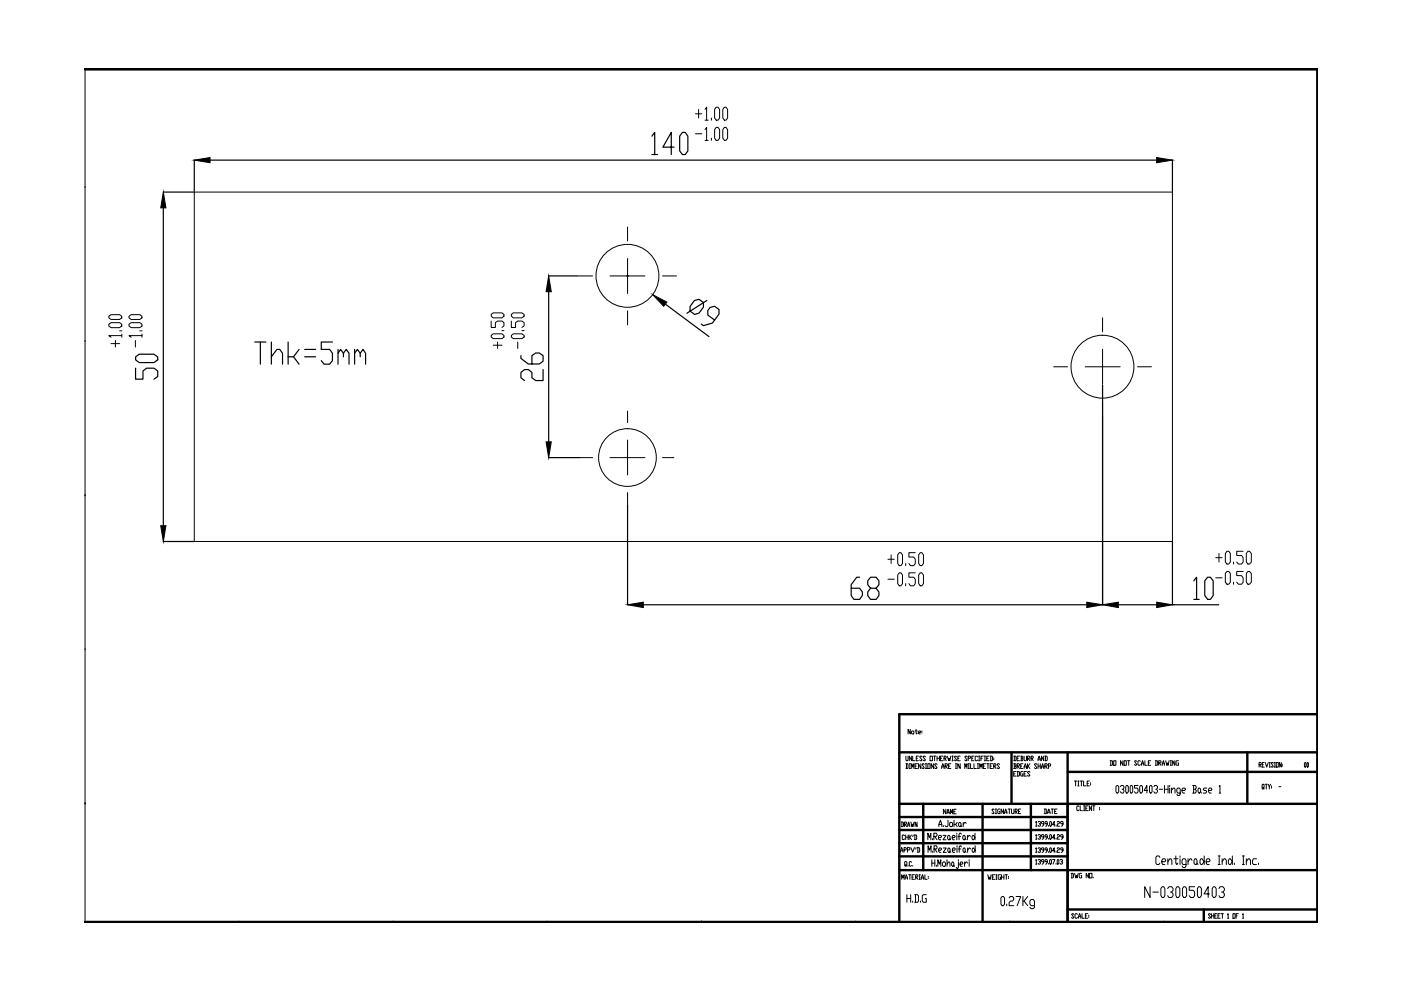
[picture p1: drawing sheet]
<svg xmlns="http://www.w3.org/2000/svg" width="297mm" height="210mm" viewBox="0 0 297 210" stroke-linecap="round" stroke-linejoin="round" font-family="sans-serif">
<!-- layer: 0 -->
<g fill="none" stroke="#000" stroke-width=".21">
<path d="M18 14.6v181M18 39.8h.1M147.4 24.1h1.4M147.4 28.4h1.4M148.1 23.2v1.8M149.5 23.2l.3-.5v2.8M149.5 27.5l.3-.5v2.8M149.5 25.5h.7M149.5 29.8h.7M150.8 25v.5M150.8 29.3v.5M151.8 22.7h.4l.4 .5v1.8l-.4 .5h-.4l-.3-.5v-1.8z"/>
<path d="M151.8 27h.4l.4 .5v1.8l-.4 .5h-.4l-.3-.5v-1.8zM153.6 22.7h.3l.4 .5v1.8l-.4 .5h-.3l-.4-.5v-1.8zM153.6 27h.3l.4 .5v1.8l-.4 .5h-.3l-.4-.5v-1.8zM41.2 40.7h207.4v74.1h-207.4zM122.7 58.5h2.9M129.3 58.5h7.4M133.1 48.1v3M133.1 54.8v7.4M140.5 58.5h2.9M18 72.4h.1M23.1 68.7l.4-.3h1.9l.4 .3v.4l-.4 .4h-1.9l-.4-.4zM23.1 67.1l.4-.4h1.9l.4 .4v.3l-.4 .3h-1.9l-.4-.3z"/>
<path d="M23.5 72.9h1.9M24.5 72.2v1.4M25.4 70.1h.4M25.8 71.2h-2.7l.4 .3M25.8 70.8v.7M27.3 68.7l.5-.3h1.8l.5 .3v.4l-.5 .4h-1.8l-.5-.4zM27.3 67.1l.5-.4h1.8l.5 .4v.3l-.5 .3h-1.8l-.5-.3zM28.7 72.2v1.4M29.6 70.1h.5M30.1 71.2h-2.8l.5 .3M30.1 70.8v.7M104.1 71.1l.5-.3h1.8l.4 .3v.4l-.4 .3h-1.8l-.5-.3z"/>
<path d="M104.1 68.1v1.3h.9v-1l.5-.3h.9l.4 .3v.7l-.4 .3M104.1 66.7l.5-.4h1.8l.4 .4v.3l-.4 .4h-1.8l-.5-.4zM104.6 73.2h1.8M105.5 72.5v1.4M106.4 70.1h.4M108.4 71.1l.4-.3h1.9l.4 .3v.4l-.4 .3h-1.9l-.4-.3zM108.4 68.1v1.3h.9v-1l.5-.3h.9l.4 .3v.7l-.4 .3M108.4 66.7l.4-.4h1.9l.4 .4v.3l-.4 .4h-1.9l-.4-.4zM109.8 72.5v1.4M110.7 70.1h.4M133.1 65.9v3M223.4 77.8h3"/>
<path d="M230.1 77.8h7.4M233.8 67.4v3M233.8 74v7.4M241.2 77.8h2.9M123.2 97h2.4M129.3 97h7.4M133.1 87.2v2.4M133.1 93.3v7.4M140.5 97h2.4M233.8 85.2v2.9M18 105.1h.1M133.1 104.4v2.4"/>
<path d="M188.3 118.6h1.3M188.9 117.6v1.9M190.7 117.2h.3l.3 .4v1.9l-.3 .4h-.3l-.4-.4v-1.9zM192 119.5v.4M194.1 117.2h-1.4v.9h1l.4 .5v.9l-.4 .4h-.7l-.3-.4M195.1 117.2h.4l.3 .4v1.9l-.3 .4h-.4l-.3-.4v-1.9zM257.8 118.2h1.3M258.4 117.3v1.9M260.1 116.9h.4l.4 .4v1.9l-.4 .4h-.4l-.3-.4v-1.9zM261.5 119.2v.4M263.6 116.9h-1.4v.9h1l.4 .4v1l-.4 .4h-.6l-.4-.4M264.6 116.9h.3l.4 .4v1.9l-.4 .4h-.3l-.4-.4v-1.9z"/>
<path d="M18 137.8h.1M188.3 122.8h1.3M190.7 121.5h.3l.3 .4v1.8l-.3 .5h-.3l-.4-.5v-1.8zM192 123.7v.5M194.1 121.5h-1.4v.9h1l.4 .4v.9l-.4 .5h-.7l-.3-.5M195.1 121.5h.4l.3 .4v1.8l-.3 .5h-.4l-.3-.5v-1.8zM257.8 122.5h1.3M260.1 121.2h.4l.4 .4v1.8l-.4 .5h-.4l-.3-.5v-1.8zM261.5 123.4v.5M263.6 121.2h-1.4v.8h1l.4 .5v.9l-.4 .5h-.6l-.4-.5M264.6 121.2h.3l.4 .4v1.8l-.4 .5h-.3l-.4-.5v-1.8zM193 154.6v1l-.5-1v1"/>
<path d="M193.4 155l.4 .2-.2 .4-.3-.2zM194 155h.5M194.2 154.6v.8l.2 .2 .1-.2M194.7 155.3h.4v-.3l-.4 .2 .2 .4h.2M195.5 155v.2M195.5 155.3v.1M191.1 174.3h.3l.2 .2v.6l-.2 .2h-.3M191.2 174.3v1M191.8 174.8h.3l.1-.2-.1-.3h-.3v1M191.8 177.2l-.2-.2h-.2l-.1 .2 .1 .8 .4-.2M191.9 174.8l.3 .5M192 177v1"/>
<path d="M192 177.5h.5M192.1 160.3l.1 1 .3-.2v-.8M192.1 161.9h.3l.1 .2v.7l-.1 .1h-.3M192.2 161.9v1M192.4 175.3l.3-1 .2 1M192.4 174.9h.5M192.5 177v1M192.7 177v1M192.8 161.9h.2M192.8 162.9h.2M192.9 177.5l.4 .5M192.9 161.9v1"/>
<path d="M193.1 174.3l.2 1 .2-.5v.5l.3-1M193.1 179.7l.4 1 .4-1M193.3 177l-.6 .5M193.3 160.3v1l-.5-1v1M193.3 162.9v-1l.2 .7 .3-.7v1M193.5 160.3v1h.5M193.6 177l-.1 .4M193.8 177h.4l.2 .2v.6l-.2 .2h-.4M194 177v1M194 162.4h.3M194.2 179.7l-.1 .3M194.3 160.8h.2"/>
<path d="M194.4 174.3v1l-.4-1v1M194.5 179.7h.4l.1 .2v.6l-.1 .2h-.4M194.5 161.9h-.5v1h.5M194.6 179.7v1M194.7 160.3h-.4v1h.4M195.2 161.9v1l-.5-1v1M195.5 160.5l-.1-.2-.4 .2 .5 .6-.1 .2-.4-.2M196 162.1l-.2-.2-.3 .2 .5 .7-.2 .1-.3-.1M196.2 160.5l-.1-.2-.4 .2 .5 .6-.1 .2-.4-.2M196.2 161.9h.3M196.2 162.9h.3M196.3 161.9v1"/>
<path d="M196.7 161.9h.5v1h-.5zM196.7 178.1v-1.4l.4 .9 .3-.9v1.4M197.2 160.3h.5v1h-.5zM197.7 177.8v.3M198 161.9v1l-.6-1v1M198 160.3h.4M198 177.3h.5l.2-.2-.2-.4h-.5v1.4M198.2 160.3v1M198.2 177.3l.5 .8M198.7 162.1l-.2-.2-.3 .2 .5 .7-.2 .1-.3-.1M198.7 160.8h.5M198.7 160.3v1"/>
<path d="M199 177.6h.5l.1-.3-.1-.2h-.4l-.1 .2v.5l.1 .3h.4M199.1 175.3v-.5l.3-.9 .3 1.4M199.1 174.8h.6M199.2 160.3v1M199.4 160.8h.2M199.6 162.9l.3-1 .3 1M199.6 162.6h.6M199.9 160.3h-.5v1h.5M199.9 177.1h.7l-.7 1h.7M200 179.8h.6l-.6 .9h.6M200 175v.3M200.2 160.8l.4-.1-.1-.4h-.3v1"/>
<path d="M200.3 160.8l.3 .5M200.4 162.4h.3l.2-.1-.2-.4h-.3v1M200.5 162.4l.4 .5M200.5 171.6v1l-.5-1v1M200.8 172.6l.2-1 .3 1M200.8 172.3h.5M200.9 160.3l.2 1 .2-.5 .1 .5 .2-1M201 173.9v1.1l-.2 .3h-.3l-.1-.3M201.1 177.1l.3 .2v.5l-.1 .3-.4-.3v-.5zM201.1 179.8l.3 .2v.5l-.1 .2-.3-.2v-.5zM201.1 162.4h.3M201.4 177.8l.1 .3"/>
<path d="M201.5 174.4h.3l.2 .2v.4l-.2 .3h-.3l-.2-.3zM201.5 172.6v-1l.3 .7 .2-.7v1M201.6 161.9h-.5v1h.5M201.8 161.3h.3M201.8 160.3h.3M201.9 177.6h.5l.1-.3-.1-.2h-.3l-.2 .2v.5l.2 .3h.3M202 160.3v1M202.2 172.1h.3M202.3 173.9v1.4M202.6 161.9h.2M202.6 162.9h.2M202.6 174.8l.3 .5"/>
<path d="M202.7 161.9v1M202.7 171.6h-.5v1h.5M202.8 160.5l-.1-.2-.3 .2 .4 .6-.1 .2-.3-.2M202.9 176.7v.2M202.9 177.1v1M202.9 179.3v.3M202.9 179.8v.9M202.9 174.4l-.3 .4h-.3M203.1 160.8h.2M203.2 177.3h.5M203.4 174.4l.4 .2v.4l-.2 .3-.4-.3v-.4zM203.6 160.3h-.5v1h.5"/>
<path d="M203.6 161.9v1l-.5-1v1M203.8 175l.1 .3M203.8 176.9l-.1-.2-.4 .2v1.2M203.8 179.6l-.1-.3-.3 .3v1.1M204.2 174.4v.9M204.3 177.1l.3 .2v.5l-.1 .3-.4-.3v-.5zM204.3 179.8l.3 .2-.1 .7-.3-.2v-.5zM204.6 162.9v-1l.2 .7 .2-.7v1M204.6 177.8l.2 .3M204.9 174.6l-.3-.2-.4 .4M205 160.5l-.1-.2-.3 .2 .4 .6-.1 .2-.3-.2M205.1 177.1v1"/>
<path d="M205.1 179.8v.9M205.3 160.8l.5-.1-.1-.4h-.4v1M205.3 161.9h.2M205.3 162.9h.2M205.4 161.9v1M205.7 177.3l-.3-.2-.3 .5M205.8 161.9v1h.4M206 160.8h.2M206.2 177.1h.2l.3 .5-.3 .5-.3-.3v-.5zM206.3 179.8l.5 .5-.4 .4-.3-.2v-.5zM206.5 160.3h-.5v1h.5M206.5 161.9v1h.5"/>
<path d="M206.7 176.7v1.4M206.8 179.3v1.4M207.3 160.5l-.2-.2-.3 .2 .1 .8 .4-.2M207.3 161.9h.2M207.3 162.9h.2M207.3 161.9v1M207.5 161.3h.2M207.5 160.3h.2M207.6 160.3v1M207.7 162.9v-1l.3 .7 .2-.7v1M208 160.8h.2M208.5 160.3h-.5v1"/>
<path d="M208.5 162.4h.2M208.7 161.3h.3M208.7 160.3h.3M208.8 160.3v1M209 161.9h-.5v1h.5M209.2 160.8h.3M209.2 161.9h.5M209.5 161.9v1M209.7 160.3h-.5v1h.5M209.9 160.3h.4l.1 .2v.6l-.1 .2h-.4M209.9 162.4h.3M210.1 160.3v1"/>
<path d="M210.4 161.9h-.5v1h.5M210.7 162.4h.3l.2-.1-.2-.4h-.3v1M210.7 160.7v.1M210.7 161v.1M210.8 171.7l-.1-.2-.4 .2 .5 .7-.1 .1-.4-.1M210.8 162.4l.4 .5M211 172.5h.3M211 171.5h.3M211.2 171.5v1M211.9 162.1l-.1-.2-.4 .2 .5 .7-.1 .1-.4-.1M212 171.5h-.3l-.2 .2 .2 .8h.3v-.5h-.1M212.8 171.5v1l-.5-1v1"/>
<path d="M213 172.5l.2-1 .3 1M213 172.2h.5M213.7 171.5h.5M214 171.5v1M214.5 171.5v.9l.1 .1 .4-.1v-.9M214.9 160.3h.4l.1 .2v.6l-.1 .2h-.4M214.9 161.9h.4l.1 .2-.1 .3M214.9 164.1h.3M215.1 162.4h.2l.1 .4-.1 .1h-.4M215.1 160.3v1M215.1 161.9v1M215.2 172h.4l.1-.1-.1-.4h-.4v1"/>
<path d="M215.3 172l.4 .5M215.4 163.6h-.5v.9h.5M215.6 162.4h.4l.2-.1-.2-.4h-.4v1M215.6 163.6h.4l.2 .1v.7l-.2 .1h-.4M215.6 160.8h.3M215.8 162.4l.4 .5M215.8 163.6v.9M215.9 172h.3M216.2 160.3h-.6v1h.6M216.4 160.3h.3l.2 .2-.2 .3M216.4 171.5h-.5v1h.5M216.4 162.4h.2"/>
<path d="M216.5 160.8h.2l.2 .3-.2 .2h-.3M216.5 160.3v1M216.9 161.9h-.5v1h.5M216.9 163.6h-.4l-.1 .1 .1 .8h.4v-.4h-.2M217.1 160.3l.2 1 .3-.2v-.8M217.1 162.9l.3-1 .2 1M217.1 162.6h.5M217.1 164.1h.3M217.6 163.6h-.5v.9h.5M217.8 160.8l.6-.1-.2-.4h-.4v1M217.8 161.9v1M218 160.8l.4 .5"/>
<path d="M218 162.4l.4 .5M218.4 161.9l-.6 .5M218.4 163.7l-.4-.1-.2 .1 .6 .7-.2 .1-.4-.1M218.6 160.8l.5-.1-.2-.4h-.3v1M218.7 160.8l.4 .5M219.6 174.3l.1-.1v1M219.6 177.1l.1-.1v.9M219.6 179.9l.1-.2v1M219.6 175.2h.2M219.6 177.9h.2M219.8 162.1l-.1-.2-.4 .2 .5 .7-.1 .1-.4-.1M220.1 161.3l.2-1 .3 1"/>
<path d="M220.1 174.3l.4-.1 .1 .3-.3 .2M220.1 177.1l.4-.1 .1 .3-.3 .2M220.1 179.9l.4-.2 .1 .3-.3 .2M220.1 162.4h.5M220.1 161h.5M220.1 161.9v1M220.5 174.7l.1 .1-.1 .4-.4-.2M220.5 177.5l.1 .1-.1 .3-.4-.1M220.6 161.9v1M220.8 162.9l.3-1 .2 1M220.8 162.6h.5M221.3 160.3v1l-.5-1v1"/>
<path d="M221.3 174.7h-.4l-.1-.2 .1-.3 .4 .1v.5l-.4 .4M221.3 177.5h-.4l-.1-.2 .1-.3 .4 .1v.5l-.4 .3M221.4 171.5h.4l.1 .2v.7l-.5 .1M221.5 160.3h.4l.1 .2v.6l-.1 .2h-.4M221.5 162.4h.4l.1-.1-.1-.4h-.4v1M221.5 171.5v1M221.7 160.3v1M221.7 162.4l.3 .5M222 174.7h-.3l-.1-.2 .1-.3 .3 .1v.5l-.3 .4M222 177.5h-.3l-.1-.2 .1-.3 .3 .1v.5l-.3 .3M222.1 172.5l.3-1 .2 1M222.1 172.2h.5"/>
<path d="M222.3 162.4h.3l.2-.1-.2-.4h-.3v1M222.3 175v.2M222.3 177.8v.1M222.7 174.2l.2 .1-.1 .9-.3-.2zM222.7 177l.2 .1-.1 .8-.3-.1zM222.7 179.7l.2 .2-.1 .8-.3-.1zM222.9 171.5h.5M223.1 171.5v1M223.6 172h.3M223.6 174.8h-.5l.4-.6v1M223.6 177.6h-.5l.4-.6v.9M223.9 175v.2"/>
<path d="M223.9 177.8v.1M224.1 171.5h-.5v1h.5M224.2 174.3v-.1l.4 .1-.1 .4h-.3v.1v.4h.4M224.2 177.1v-.1l.4 .1-.1 .4h-.3v.1v.3h.4M224.2 179.9v-.2l.4 .2-.1 .3h-.3v.2v.3h.4M225.4 174.7h-.4l-.1-.2 .1-.3 .4 .1v.5l-.4 .4M225.4 177.5h-.4l-.1-.2 .1-.3 .4 .1v.5l-.4 .3M227.8 165.6h.5M228 165.6v1M228.5 165.6h.3M228.5 166.6h.3M228.6 165.6v1"/>
<path d="M228.8 171l-.2-.1-.3 .1v.7l.1 .2 .4-.2M229 170.9v1h.5M229 165.6h.5M229.3 165.6v1M229.7 165.6v1h.6M229.7 170.9h.3M229.7 171.9h.3M229.9 170.9v1M230.2 171.4h.3M230.5 166.1h.3M230.7 170.9h-.5v1h.5M231 165.6h-.5v1h.5"/>
<path d="M231.2 165.9v.2M231.2 166.3v.2M231.4 170.9v1l-.4-1v1M231.7 170.9h.5M231.9 170.9v1M233.1 171.2v.2M233.1 171.5v.2M235.4 161.3l.5 .1v.7l-.1 .2h-.4M235.5 161.3v1M236.1 161.3h.5v1h-.5zM236.8 166.5l.4 .3v1.1l-.2 .2-.4-.2v-1.1zM237.5 166.8l.2-.3h.4l.2 .6-.2 .2h-.2"/>
<path d="M238.1 161.3v1l-.5-1v1M238.1 167.3l.2 .3-.2 .5h-.4l-.2-.2M238.3 161.3h.5v1h-.5zM238.8 166.5h.3l.1 .3v1.1l-.1 .2h-.3l-.1-.2v-1.1zM239.1 161.3h.5M239.3 161.3v1M239.8 166.5h.2l.2 .3v1.1l-.2 .2h-.2l-.2-.2v-1.1zM241 161.4l-.1-.1-.4 .1 .5 .7-.1 .2-.4-.2M241.3 166.5h-.8v.6h.6l.2 .2v.6l-.2 .2h-.4l-.2-.2M241.8 161.4l-.2-.1-.3 .1 .1 .9 .4-.2M241.9 166.5l.3 .3v1.1l-.2 .2-.4-.2v-1.1zM242 162.3l.2-1 .3 1"/>
<path d="M242 161.9h.5M242.7 161.3v1h.5M243.3 167.6h-.7l.6-1.1v1.6M243.5 161.8h.2M243.9 166.5h.2l.2 .3v1.1l-.2 .2h-.2l-.2-.2v-1.1zM244 161.3h-.5v1h.5M244.6 166.8l.2-.3h.4l.2 .3v.3l-.4 .2M244.9 161.3l.5 .1v.7l-.1 .2h-.4M245.1 161.3v1M245.2 167.3l.2 .3-.2 .5h-.4l-.2-.2M245.7 161.8h.3l.2-.4-.5-.1v1M245.8 161.8l.4 .5"/>
<path d="M245.8 167.3h.7M246.4 162.3l.3-1 .2 1M246.4 161.9h.5M246.9 167.3h.8M246.9 166.5v1.6M247.1 161.3l.3 1 .1-.5 .2 .5 .2-1M247.7 166.5v1.6M248 166.5v.3M248 167.1v1M248.1 161.3h.3M248.1 162.3h.3M248.2 161.3v1"/>
<path d="M248.4 167.6l.4-.5h.2l.1 .2v.8M248.4 167.1v1M249.1 161.3v1l-.5-1v1M249.9 161.3l-.6 .1 .2 .9h.4v-.5h-.2M250.2 168.1h-.5l-.2-.2v-.6l.2-.2h.4l.1 .2v1.1l-.1 .3h-.4l-.2-.3M250.6 167.6h.6l.2-.3-.2-.2h-.4l-.2 .2v.6l.2 .2h.4M252.9 166.5h.5l.2 .3v.3l-.2 .2M253.1 167.3h.3l.2 .6-.2 .2h-.5M253.1 166.5v1.6M254.2 167.1l.4 .2v.6l-.3 .2h-.1l-.2-.2v-.6zM254.6 167.9l.1 .2M255.9 167.1h-.6l-.2 .2 .8 .6-.2 .2h-.6"/>
<path d="M256.2 167.6h.6l.2-.3-.2-.2h-.4l-.2 .2 .2 .8h.4M258.5 166.8l.2-.3v1.6M258.5 168.1h.3M267 162.1l.4-.1-.1-.3h-.3v.9M267.1 162.1l.3 .5M267.6 162.1h.2M267.8 167l.1 .1-.2 .2-.1-.8 .1-.2h.2l.1 1M268.1 161.7h-.5v.9h.5M268.2 166.3h.5M268.3 161.7l.3 .9 .3-.9M268.5 166.3v1M268.9 166.3l.2 1"/>
<path d="M269.1 162.6h.2M269.1 161.7h.2M269.2 161.7v.9M269.4 166.3l-.3 .5M269.6 166.6v.2M269.6 167v.1M270 161.8l-.1-.1h-.3l-.1 .1 .5 .7-.1 .1h-.3l-.1-.1M270.2 162.6h.2M270.2 161.7h.2M270.3 161.7v.9M270.6 161.7h.4v.9h-.4zM271.1 166.8h.5"/>
<path d="M271.7 161.7v.9l-.5-.9v.9M271.9 162v.1M271.9 162.3v.2M276.7 161.7l.2 .1-.1 .8-.2-.1zM277.2 161.7l.2 .1-.1 .8-.2-.1zM190.9 180.7l.3-1 .2 1M190.9 180.4h.5M191.2 186.4v-.9l.2 .6 .3-.6v.9M191.7 180.2h.3l.2-.2-.2-.3h-.3v1M191.9 186.4l.3-.9 .2 .9M191.9 186.1h.5M192 183.3l.2 .2-.3 .1v-.9l.4 .1-.1 .7 .1 .1"/>
<path d="M192.3 189.7v1.6M192.3 190.5h.8M192.4 180.2h.4l.1-.2-.1-.3h-.4v1M192.5 183.5v.1M192.7 185.5h.4M192.9 185.5v.9M193.1 189.7v1.6M193.3 182.8l-.2-.1-.3 .1v.7l.1 .1 .4-.1M193.4 186h.2M193.5 183.5v.1M193.5 191.1v.2M193.9 185.5h-.5v.9h.5"/>
<path d="M193.9 189.7h.6l.2 .2v1.2l-.2 .2h-.6M194.1 189.7v1.6M194.1 186h.4l.1-.2-.1-.3h-.4v.9M194.2 186l.4 .4M194.9 185.5h.2M194.9 186.4h.2M195 185.5v.9M195.2 191.1v.2M195.3 186.4l.3-.9 .2 .9M195.3 186.1h.5M196.1 185.5v.9h.5M196.4 189.7h-.7l-.2 .2v1.2l.2 .2h.7v-.8h-.2"/>
<path d="M196.8 180.7v-1.4l.3 1 .3-1v1.4M196.8 185.8v.2M196.8 186.1v.2M197.6 182.3v1.4M197.6 183h.6M197.7 180.5v.2M198 180h.5l.2-.2-.2-.5h-.5v1.4M198.2 182.3v1.4M198.2 180l.5 .7M198.5 183.4v.3M198.8 183.7v-1.4l.4 .9 .3-.9v1.4M199 180.3h.5l.1-.3-.1-.2h-.3l-.2 .2v.5l.2 .2h.3"/>
<path d="M200 182.8h.3l.1 .2-.1 .7h-.3l-.2-.3zM200.8 183.2l.5-.4 .1 .2v.7M200.8 182.3v1.4M201.4 180.5l.2 .2M201.9 180.3h.5l.2-.3-.2-.2h-.3l-.2 .2 .2 .7h.3M201.9 182.8l.3 .2-.1 .7-.3-.3zM202.2 183.4l.2 .3M203.2 182.8v1.1l-.2 .3-.3-.3M203.2 180h.5M203.2 182.3v.2M203.5 183.2h.5l.2-.2-.2-.2h-.3l-.2 .2 .2 .7h.3M204.5 182.8v.9"/>
<path d="M204.6 180.5l.2 .2M205.1 183l-.3-.2-.3 .4M205.5 182.3v.2M205.5 182.8v.9M205.8 180l-.3-.2-.4 .5M209.4 185.5l.3 .9 .1-.4 .1 .4 .2-.9M210.4 186h.3M210.9 185.5h-.5v.9h.5M211.2 185.5h.2M211.2 186.4h.2M211.2 185.5v.9M212.1 185.5h-.3l-.2 .1 .2 .8h.3v-.4h-.1"/>
<path d="M212.3 186h.6M212.3 185.5v.9M212.5 190.1h.2l.3 .3v1.3l-.3 .3h-.2l-.3-.3v-1.3zM212.9 185.5v.9M213.1 185.5h.5M213.4 185.5v.9M213.4 191.7v.3M213.8 185.8v.2M213.8 186.1v.2M214 190.4l.2-.3h.5l.2 .3v.3l-.2 .4h-.5l-.2 .3v.6h.9M215.4 190.1h1l-.8 1.9M216.9 190.1v1.9"/>
<path d="M217.1 191.1l.8 .9M217.9 190.1l-.8 1h-.2M219.3 192h-.7l-.2-.3v-.6l.2-.4h.5l.2 .4v1.3l-.2 .3h-.5l-.2-.3M219.6 182.4l.1-.2v1M219.6 180.7h.2M219.6 183.2h.2M220.1 182.4l.1-.2 .4 .2-.3 .3M220.5 180.2l.1 .2-.1 .3-.4-.1M220.5 182.7l.1 .2-.1 .3-.4-.2M221.3 180.2h-.4l-.1-.2 .1-.3 .4 .2v.5l-.4 .3M221.3 182.7h-.4l-.1-.3 .1-.2 .4 .2v.5l-.4 .3M222 180.2h-.3l-.1-.2 .1-.3 .3 .2v.5l-.3 .3"/>
<path d="M222 182.7h-.3l-.1-.2 .1-.3 .3 .2v.5l-.3 .3M222.3 180.6v.1M222.3 183v.2M222.5 182.4l.2-.2 .2 .2-.1 .8-.3-.2zM223.1 182.2h.5l-.3 1M223.6 180.4h-.5l.4-.7v1M223.9 180.6v.1M223.9 183v.2M224.2 182.2l.3 .2-.1 .8-.2-.2zM224.7 182.4l.2-.2 .4 .2-.3 .3M225.1 182.7l.2 .2-.2 .3-.4-.2M225.4 180.2h-.4l-.1-.2 .1-.3 .4 .2v.5l-.4 .3"/>
<path d="M227.1 185.2h.4l.1 .1v.7l-.1 .1h-.4M227.2 185.2v.9M227.7 193.9l-.2-.2-.3 .2 .5 .6-.2 .2-.3-.2M227.8 185.2l.3 .9 .1-.5 .1 .5 .3-.9M228.4 193.9l-.1-.2-.4 .2 .1 .8 .4-.2M228.6 194.7l.3-1 .3 1M228.6 194.4h.6M229.3 185.2h-.4l-.1 .1 .1 .8h.4v-.5h-.1M229.4 193.7v1h.5M230.1 194.2h.3M230.6 193.7h-.5v1h.5M230.8 185.2v.9l-.5-.9v.9"/>
<path d="M230.8 194v.2M230.8 194.4v.1M231 185.2h.5v.9h-.5zM231.8 186v.1M243.8 188v2.3l-1.1-2.3v2.3M244.4 189.1h1.2M245.9 181.8l-.2-.3h-.4l-.2 .3v1.2l.2 .3h.4l.2-.3M246.3 182.7h.7l.2-.3-.2-.3h-.5l-.2 .3v.6l.2 .3h.5M246.4 188h.3l.3 .4v1.5l-.3 .4h-.3l-.3-.4v-1.5zM247.6 188.4l.3-.4h.5l.3 .4v.4l-.3 .3h-.2M247.6 182.7l.4-.6h.2l.3 .3v.9M247.6 182.1v1.2"/>
<path d="M248.4 189.1l.3 .4v.4l-.3 .4h-.5l-.3-.4M248.9 182.1h.8M249.3 181.5v1.5l.2 .3 .2-.3M249.6 188h.3l.2 .4v1.5l-.2 .4h-.3l-.3-.4v-1.5zM250.2 181.5v.3M250.2 182.1v1.2M251 188h.3l.3 .4v1.5l-.3 .4h-.3l-.3-.4v-1.5zM251.5 183.3h-.7l-.2-.3v-.6l.2-.3h.4l.3 .3v1.2l-.3 .3h-.4l-.2-.3M251.9 182.1v1.2M252.7 182.4l-.2-.3h-.2l-.4 .6M253.3 188h-1.2v.8h.9l.3 .3v.8l-.3 .4h-.6l-.3-.4M253.4 182.1h.2l.2 .3v.6l-.2 .3h-.2l-.2-.3v-.6z"/>
<path d="M253.8 183l.2 .3M254.1 188h.3l.3 .4v1.5l-.3 .4h-.3l-.2-.4v-1.5zM254.6 182.1h.2l.5 .6-.5 .6h-.2l-.2-.3v-.6zM255.3 181.5v1.8M255.7 182.7h.7l.2-.3-.2-.3h-.5l-.2 .3v.6l.2 .3h.5M256.4 189.5h-1.1l.9-1.5v2.3M256.7 193.9l-.2-.2-.3 .2 .5 .6-.2 .2-.3-.2M256.9 194.2h.4M256.9 193.7v1M257.3 188h.3l.3 .4v1.5l-.3 .4h-.3l-.3-.4v-1.5zM257.3 193.7v1M257.6 194.2h.2"/>
<path d="M258 193.7h-.4v1h.4M258.2 194.2h.3M258.3 181.5h.4M258.3 183.3h.4M258.4 188.4l.3-.4h.6l.3 .4v.4l-.3 .3h-.3M258.5 181.5v1.8M258.7 193.7h-.5v1h.5M258.9 193.7h.5M259.1 182.7l.4-.6h.3l.2 .3v.9M259.1 182.1v1.2M259.2 193.7v1M259.3 189.1l.3 .4v.4l-.3 .4h-.6l-.3-.4"/>
<path d="M260.3 193.9l.1-.2v1M260.3 194.7h.2M260.6 182.1h.3l.4 .6-.4 .6h-.3l-.2-.3v-.6zM261.3 181.5v1.8M261.4 193.7h.5v1h-.5zM261.7 183v.3M262.1 194.2h.2M262.6 193.7h-.5v1M263.4 181.5h.4M263.4 183.3h.4M263.4 193.9l.2-.2v1M263.4 194.7h.3"/>
<path d="M263.6 181.5v1.8M264.2 182.7l.5-.6h.2l.2 .3v.9M264.2 182.1v1.2M266.4 182.1h-.6l-.2 .3v.6l.2 .3h.6M266.8 183v.3"/>
<circle cx="133" cy="58.5" r="6.7"/>
<circle cx="233.7" cy="77.7" r="6.7"/>
<circle cx="133" cy="97" r="6.1"/>
</g>
<g fill="none" stroke="#000" stroke-width=".51">
<path d="M190.7 159.5h88.7M214.5 159.5v10.9M226.4 159.5v36.1M264.5 159.5v10.9M279.4 151.4h-88.7v44.1M190.7 170.4h88.7M190.7 178.8h35.7M190.7 176h35.7M190.7 173.2h35.7M195.7 170.4v14.1M208.3 170.4v25.1M218.6 170.4v14.1"/>
<path d="M226.4 163.7h53M190.7 184.5h88.7M190.7 181.6h35.7M226.4 192.8h53M255.2 192.8v2.8"/>
</g>
<path d="M18 14.6h261.4v181h-261.4" fill="none" stroke="#000" stroke-width=".72"/>
<g fill="#000">
<circle cx="50.7" cy="14.6" r=".17"/>
<circle cx="83.4" cy="14.6" r=".17"/>
<circle cx="116" cy="14.6" r=".17"/>
<circle cx="148.7" cy="14.6" r=".17"/>
<circle cx="181.4" cy="14.6" r=".17"/>
<circle cx="214.1" cy="14.6" r=".17"/>
<circle cx="246.8" cy="14.6" r=".17"/>
<circle cx="279.4" cy="39.8" r=".17"/>
<circle cx="279.4" cy="72.4" r=".17"/>
<circle cx="279.4" cy="105.1" r=".17"/>
<circle cx="279.4" cy="137.8" r=".17"/>
<circle cx="18" cy="170.4" r=".17"/>
<circle cx="279.4" cy="170.4" r=".17"/>
<circle cx="50.7" cy="195.6" r=".17"/>
<circle cx="83.4" cy="195.6" r=".17"/>
<circle cx="116" cy="195.6" r=".17"/>
<circle cx="148.7" cy="195.6" r=".17"/>
<circle cx="181.4" cy="195.6" r=".17"/>
<circle cx="214.1" cy="195.6" r=".17"/>
<circle cx="246.8" cy="195.6" r=".17"/>
</g>
<g fill="none" stroke="#000" stroke-width=".25">
<path d="M41.2 34v6.6M44.5 34h200.7M138.2 28.9l.6-.8v4.7M138.2 32.8h1.2M142.9 31.2h-2.4l1.8-3.1v4.7M144.7 28.1h.6l.5 .8v3.1l-.5 .8h-.6l-.6-.8v-3.1zM248.6 34v6.6M34.6 40.7h6.5M34.6 44.1v67.4M116.3 58.5h6.3M132.8 58.5h.5M133.1 58.3v.4"/>
<path d="M28.7 78.1v2.3h1.6v-1.7l.8-.6h1.5l.8 .6v1.1l-.8 .6M28.7 75.7l.8-.6h3.1l.8 .6v.6l-.8 .6h-3.1l-.8-.6zM54 72.5h2.3M55.2 72.5v4.7M57.5 75.6l1.2-1.5h.6l.6 .8v2.3M57.5 72.5v4.7M61.1 72.5v4.7M62.2 75.6l1.2 1.6M63.4 74.1l-1.2 1.5h-1.1M64.6 74.1h2.3M64.6 75.6h2.3M70.5 72.5h-2.4v1.6h1.8l.6 .8v1.6l-.6 .7h-1.2l-.6-.7"/>
<path d="M71.7 74.9l.5-.8 .6 .8v.7M71.7 74.1v3.1M72.8 74.9l.6-.8 .6 .8v2.3M75.2 74.9l.6-.8 .6 .8v.7M75.2 74.1v3.1M76.4 74.9l.6-.8 .5 .8v2.3M110.4 75.4v.6l1.6 1.2h2.3l.8-.6v-1.2l-.8-.6h-.7l-.8 .6v1.8M115.1 78.4v2.3h-1.5l-.8-.6v-1.1l-.8-.6h-.8l-.8 .6v1.1l.8 .6M116.3 61.8v31.9M141.1 64.5l9.2 6.9M147.2 63.7l1-.2 .9 .6v1l-.9 1.3-.9 .3-1-.7v-1zM149.9 63.7l-4.3 2.7"/>
<path d="M151.5 67.9l-1.4-1.1v-1l.4-.6 1-.3 .9 .7v1l-1.4 1.9-1.9 .5-.4-.3M116.3 97h6.8M233.8 81.6v46.6M34.6 114.8h6.5M133.1 107v21.2M248.6 114.9v13.3h9.8M136.4 128.2h94M182.2 122.4h-.5l-1.2 1.6v2.3l.6 .8h1.1l.6-.8v-.8l-.6-.8h-1.7M184.6 124.7l-.6-.7v-.9l.6-.7h1.2l.6 .7v.9l-.6 .7h-1.2l-.6 .8v.8l.6 .8h1.2l.6-.8v-.8l-.6-.8M237.1 128.2h8.1M253.1 123.1l.6-.7v4.7M253.1 127.1h1.2"/>
<path d="M256 122.4h.6l.6 .7v3.2l-.6 .8h-.6l-.6-.8v-3.2z"/>
</g>
<path d="M41.2 34l3.3-.6v1.1zM245.2 33.4l3.4 .6-3.4 .5zM34.6 40.7l.6 3.4h-1.1zM116.3 58.5l.6 3.3h-1.1zM138.4 62.5l3 1.6-.7 .8zM115.8 93.7h1.1l-.6 3.3zM34.1 111.5h1.1l-.6 3.3zM133.1 128.2l3.3-.5v1.1zM230.4 127.7l3.4 .5-3.4 .6zM233.8 128.2l3.3-.5v1.1zM245.2 127.7l3.4 .5-3.4 .6z" fill="#000" stroke="#000" stroke-width=".21"/>
</svg>
